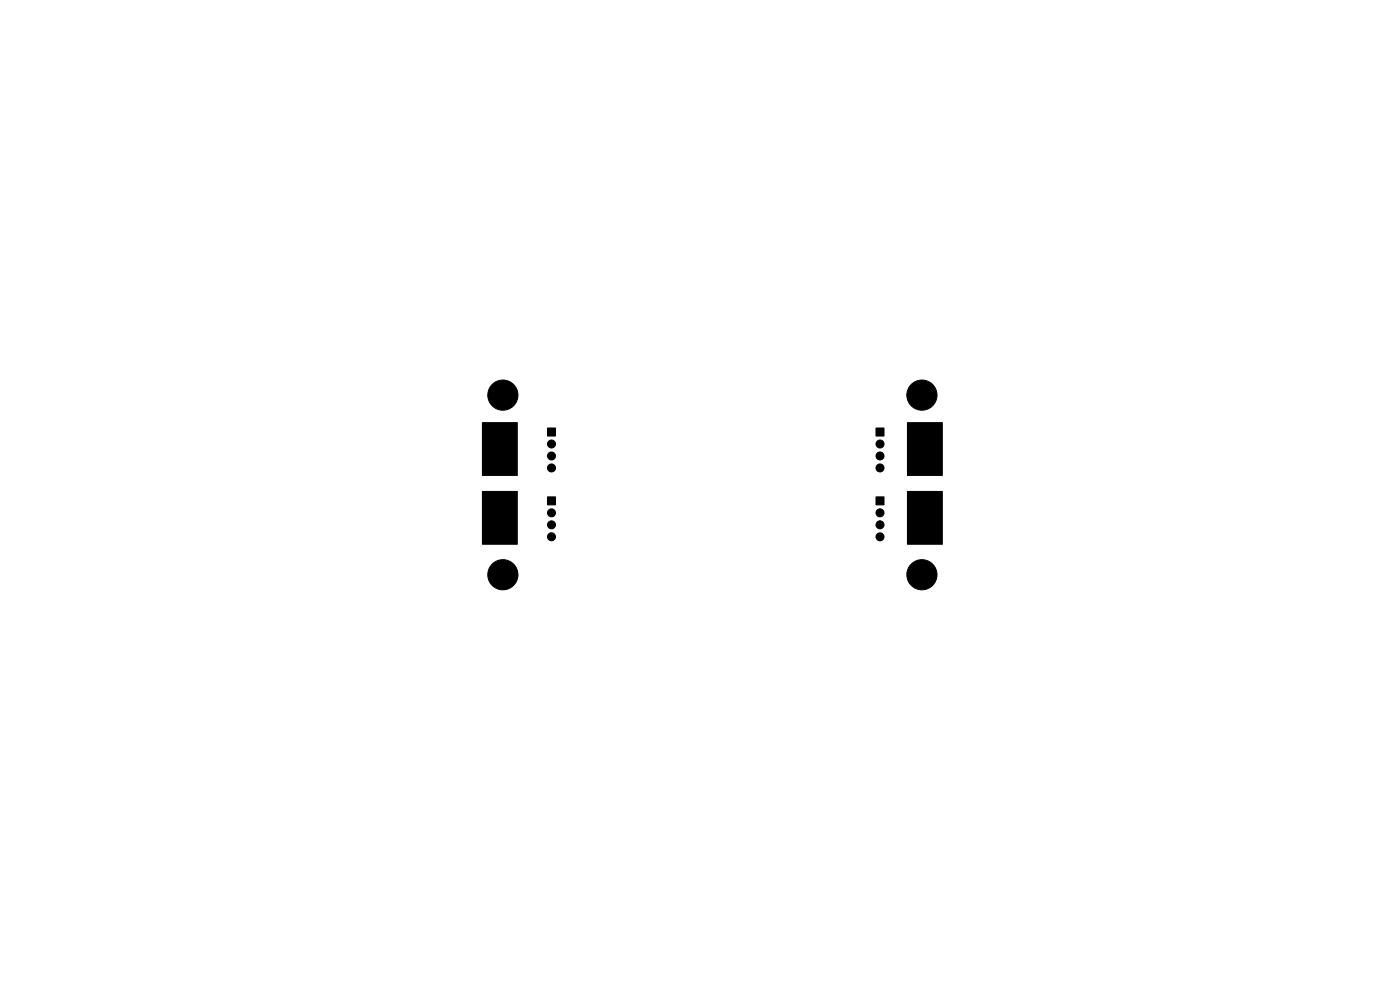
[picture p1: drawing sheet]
<svg xmlns="http://www.w3.org/2000/svg" width="297mm" height="210mm" viewBox="0 0 297 210" stroke-linecap="round" stroke-linejoin="round" font-family="sans-serif">
<g fill="#000" stroke="#000" stroke-width=".21">
<path d="M116.1 90.8h1.7v1.7h-1.7zM185.8 90.8h1.7v1.7h-1.7zM116.1 105.4h1.7v1.7h-1.7zM185.8 105.4h1.7v1.7h-1.7z"/>
<circle cx="104.3" cy="83.8" r=".4"/>
<circle cx="105" cy="85.5" r=".4"/>
<circle cx="105" cy="82.1" r=".4"/>
<circle cx="106.7" cy="86.2" r=".4"/>
<circle cx="106.7" cy="81.4" r=".4"/>
<circle cx="106.7" cy="83.8" r="3.2"/>
<circle cx="108.4" cy="82.1" r=".4"/>
<circle cx="108.4" cy="85.5" r=".4"/>
<circle cx="109.1" cy="83.8" r=".4"/>
<circle cx="117" cy="96.7" r=".85"/>
<circle cx="117" cy="99.3" r=".85"/>
<circle cx="117" cy="94.2" r=".85"/>
<circle cx="186.7" cy="96.7" r=".85"/>
<circle cx="186.7" cy="94.2" r=".85"/>
<circle cx="186.7" cy="99.3" r=".85"/>
<circle cx="193.2" cy="83.8" r=".4"/>
<circle cx="193.9" cy="85.5" r=".4"/>
<circle cx="193.9" cy="82.1" r=".4"/>
<circle cx="195.6" cy="81.4" r=".4"/>
<circle cx="195.6" cy="86.2" r=".4"/>
<circle cx="195.6" cy="83.8" r="3.2"/>
<circle cx="197.3" cy="85.5" r=".4"/>
<circle cx="197.3" cy="82.1" r=".4"/>
<circle cx="198" cy="83.8" r=".4"/>
<circle cx="106.7" cy="119.5" r=".4"/>
<circle cx="117" cy="113.9" r=".85"/>
<circle cx="117" cy="111.3" r=".85"/>
<circle cx="117" cy="108.8" r=".85"/>
<circle cx="186.7" cy="108.8" r=".85"/>
<circle cx="186.7" cy="113.9" r=".85"/>
<circle cx="186.7" cy="111.3" r=".85"/>
<circle cx="195.6" cy="119.5" r=".4"/>
<circle cx="104.3" cy="121.9" r=".4"/>
<circle cx="105" cy="123.6" r=".4"/>
<circle cx="105" cy="120.2" r=".4"/>
<circle cx="106.7" cy="124.3" r=".4"/>
<circle cx="106.7" cy="121.9" r="3.2"/>
<circle cx="108.4" cy="120.2" r=".4"/>
<circle cx="108.4" cy="123.6" r=".4"/>
<circle cx="109.1" cy="121.9" r=".4"/>
<circle cx="193.2" cy="121.9" r=".4"/>
<circle cx="193.9" cy="123.6" r=".4"/>
<circle cx="193.9" cy="120.2" r=".4"/>
<circle cx="195.6" cy="124.3" r=".4"/>
<circle cx="195.6" cy="121.9" r="3.2"/>
<circle cx="197.3" cy="120.2" r=".4"/>
<circle cx="197.3" cy="123.6" r=".4"/>
<circle cx="198" cy="121.9" r=".4"/>
</g>
<path d="M102.3 89.6h7.5v11.4l-7.6-.1zM192.4 89.6h7.6v11.4l-7.6-.1zM102.3 104.2h7.5v11.4l-7.6-.1zM192.4 104.2h7.6v11.4l-7.6-.1z" fill="#000"/>
</svg>
